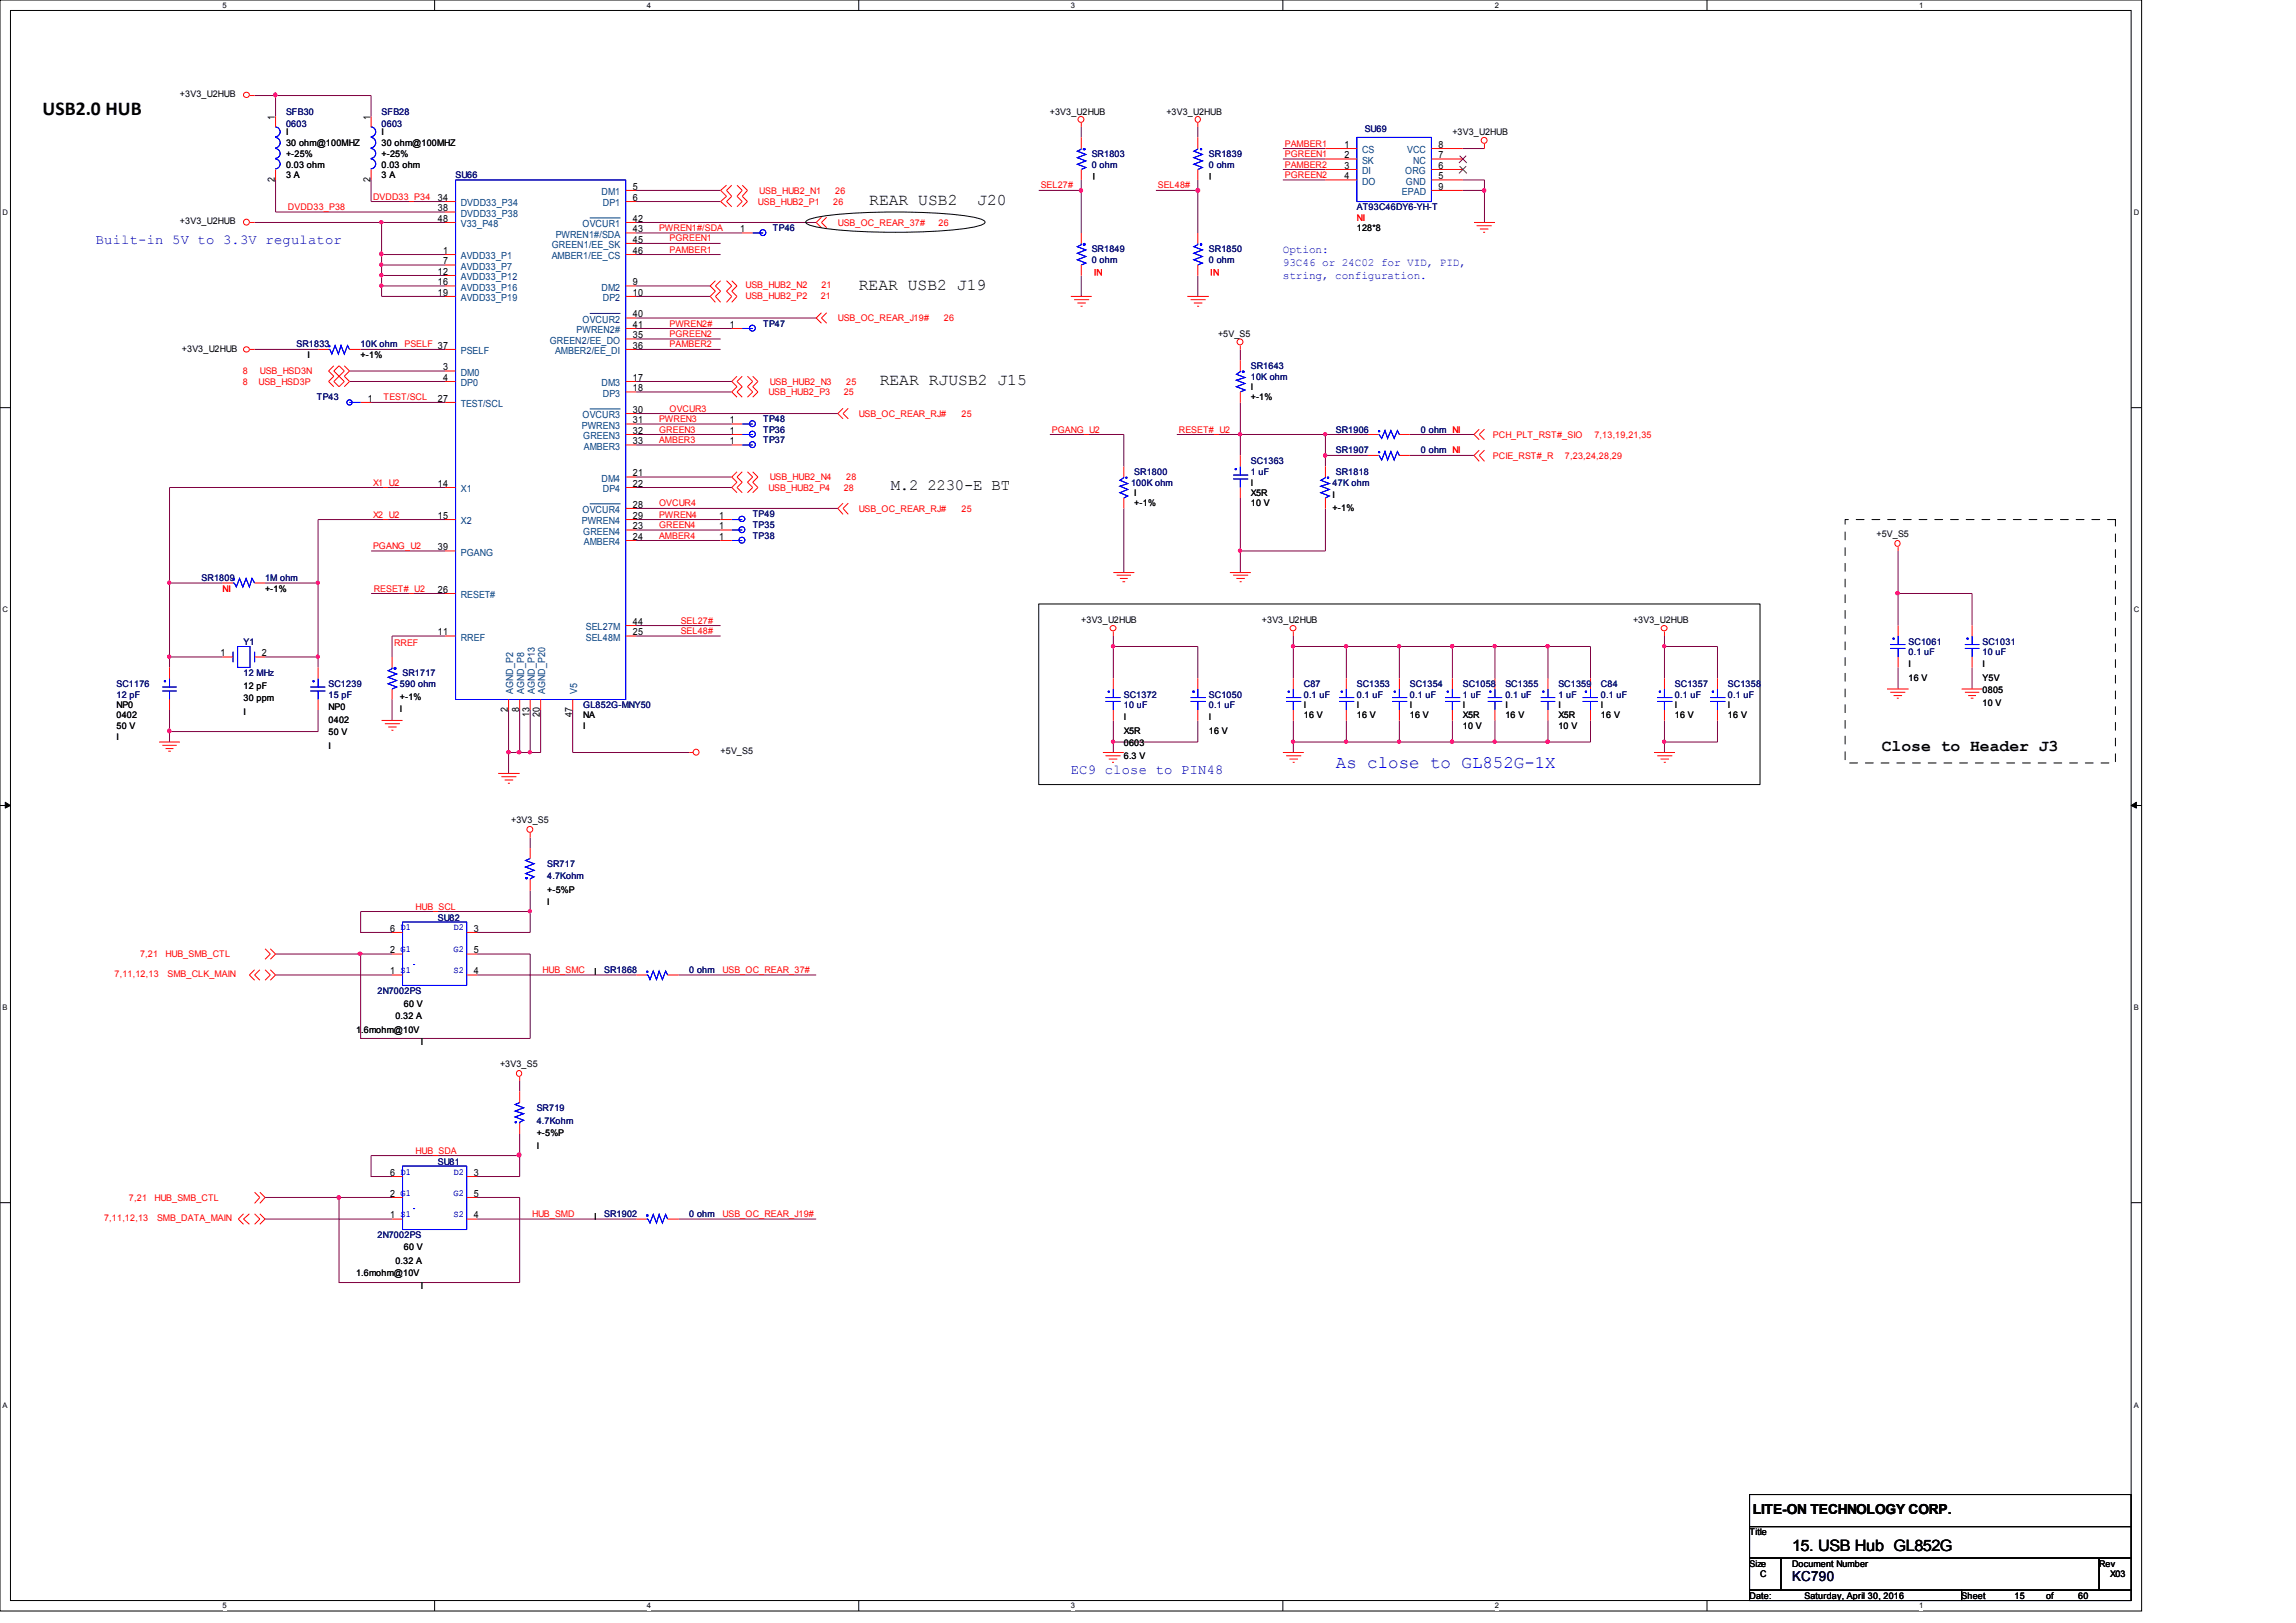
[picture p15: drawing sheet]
<svg xmlns="http://www.w3.org/2000/svg" width="297mm" height="210mm" viewBox="0 0 297 210" stroke-linecap="round" stroke-linejoin="round" font-family="sans-serif">
<defs><g id="words">
<text font-size="2.5" x="5.5" y="14.8">USB2.0 HUB</text>
<text font-size="2.3" fill="#00f" x="172.8" y="99.3">As close to GL852G-1X</text>
<g font-size="2.1">
<text x="112.4" y="26.5">REAR USB2</text>
<text x="126.4" y="26.5">J20</text>
<text x="111.1" y="37.5">REAR USB2 J19</text>
<text x="113.8" y="49.9">REAR RJUSB2 J15</text>
<text x="243.4" y="97.1">Close to Header J3</text>
</g>
<g font-size="2">
<text x="115.2" y="63.4">M.2 2230-E BT</text>
<text x="231.8" y="200.7">15. USB Hub GL852G</text>
</g>
<g font-size="1.8" fill="#00f">
<text x="12.4" y="31.6">Built-in 5V to 3.3V regulator</text>
<text x="138.5" y="100.2">EC9 close to PIN48</text>
</g>
<text font-size="1.8" x="226.7" y="195.9">LITE-ON TECHNOLOGY CORP.</text>
<text font-size="1.8" fill="#000040" x="231.8" y="204.6">KC790</text>
<g font-size="1.4" fill="#00f">
<text x="165.9" y="32.8">Option:</text>
<text x="165.9" y="34.5">93C46 or 24C02 for VID, PID,</text>
<text x="165.9" y="36.2">string, configuration.</text>
</g>
<g font-size="1.3">
<text x="35.6" y="15.5" transform="rotate(-90 35.6 15.5)">1</text>
<text x="47.9" y="15.5" transform="rotate(-90 47.9 15.5)">1</text>
<text x="35.6" y="23.5" transform="rotate(-90 35.6 23.5)">2</text>
<text x="47.9" y="23.5" transform="rotate(-90 47.9 23.5)">2</text>
<text x="173.9" y="19.1">1</text>
<text x="173.9" y="20.5">2</text>
<text x="173.9" y="21.8">3</text>
<text x="173.9" y="23.2">4</text>
<text x="186.1" y="23.2">5</text>
<text x="186.1" y="21.8">6</text>
<text x="186.1" y="20.5">7</text>
<text x="186.1" y="19.1">8</text>
<text x="56.6" y="26">34</text>
<text x="56.6" y="27.3">38</text>
<text x="56.6" y="28.7">48</text>
<text x="81.9" y="28.7">42</text>
<text x="81.9" y="26">6</text>
<text x="81.9" y="24.6">5</text>
<text x="186.1" y="24.6">9</text>
<text x="56.6" y="35.6">12</text>
<text x="57.3" y="32.9">1</text>
<text x="57.3" y="34.2">7</text>
<text x="81.9" y="31.4">45</text>
<text x="81.9" y="32.9">46</text>
<text x="81.9" y="30.1">43</text>
<text x="95.8" y="30.1">1</text>
<text x="56.6" y="38.3">19</text>
<text x="56.6" y="36.9">16</text>
<text x="81.9" y="41.1">40</text>
<text x="81.9" y="38.3">10</text>
<text x="81.9" y="36.9">9</text>
<text x="57.3" y="47.9">3</text>
<text x="81.9" y="45.1">36</text>
<text x="81.9" y="43.8">35</text>
<text x="81.9" y="42.4">41</text>
<text x="94.4" y="42.4">1</text>
<text x="47.6" y="52">1</text>
<text x="56.6" y="52">27</text>
<text x="57.3" y="49.3">4</text>
<text x="81.9" y="53.4">30</text>
<text x="81.9" y="50.6">18</text>
<text x="81.9" y="49.3">17</text>
<text x="81.9" y="57.5">33</text>
<text x="81.9" y="56.1">32</text>
<text x="81.9" y="54.8">31</text>
<text x="94.4" y="57.5">1</text>
<text x="94.4" y="54.8">1</text>
<text x="94.4" y="56.1">1</text>
<text x="56.6" y="63">14</text>
<text x="81.9" y="65.7">28</text>
<text x="81.9" y="63">22</text>
<text x="81.9" y="61.6">21</text>
<text x="56.6" y="67.1">15</text>
<text x="56.6" y="71.2">39</text>
<text x="81.9" y="69.8">24</text>
<text x="81.9" y="68.5">23</text>
<text x="81.9" y="67.1">29</text>
<text x="93" y="69.8">1</text>
<text x="93" y="68.5">1</text>
<text x="93" y="67.1">1</text>
<text x="56.6" y="76.7">26</text>
<text x="56.6" y="82.2">11</text>
<text x="81.9" y="82.2">25</text>
<text x="81.9" y="80.9">44</text>
<text x="28.5" y="84.9">1</text>
<text x="33.9" y="84.9">2</text>
<text x="65.7" y="92.1" transform="rotate(-90 65.7 92.1)">2</text>
<text x="67.1" y="92.1" transform="rotate(-90 67.1 92.1)">8</text>
<text x="68.5" y="92.8" transform="rotate(-90 68.5 92.8)">13</text>
<text x="69.8" y="92.8" transform="rotate(-90 69.8 92.8)">20</text>
<text x="74" y="92.8" transform="rotate(-90 74 92.8)">47</text>
<text x="50.5" y="120.6">6 D1</text>
<text x="50.5" y="123.4">2 G1</text>
<text x="61.3" y="123.4">5</text>
<text x="61.3" y="120.6">3</text>
<text x="50.5" y="126.1">1 S1</text>
<text x="61.3" y="126.1">4</text>
<text x="50.5" y="152.1">6 D1</text>
<text x="50.5" y="154.9">2 G1</text>
<text x="61.3" y="154.9">5</text>
<text x="61.3" y="152.1">3</text>
<text x="50.5" y="157.6">1 S1</text>
<text x="61.3" y="157.6">4</text>
</g>
<g font-size="1.3" fill="#004080">
<text x="176.2" y="19.8">CS</text>
<text x="176.2" y="21.2">SK</text>
<text x="176.2" y="22.5">DI</text>
<text x="176.2" y="23.9">DO</text>
<text x="181.8" y="22.5">ORG</text>
<text x="181.9" y="23.9">GND</text>
<text x="182" y="19.8">VCC</text>
<text x="182.8" y="21.2">NC</text>
<text x="59.6" y="26.7">DVDD33_P34</text>
<text x="59.6" y="28">DVDD33_P38</text>
<text x="59.6" y="29.4">V33_P48</text>
<text x="75.4" y="29.4">OVCUR1</text>
<text x="77.8" y="25.2">DM1</text>
<text x="78" y="26.7">DP1</text>
<text x="181.4" y="25.2">EPAD</text>
<text x="59.6" y="33.5">AVDD33_P1</text>
<text x="59.6" y="34.9">AVDD33_P7</text>
<text x="71.4" y="32.1">GREEN1/EE_SK</text>
<text x="71.4" y="33.5">AMBER1/EE_CS</text>
<text x="71.9" y="30.7">PWREN1#/SDA</text>
<text x="59.6" y="38.9">AVDD33_P19</text>
<text x="59.6" y="37.6">AVDD33_P16</text>
<text x="59.6" y="36.2">AVDD33_P12</text>
<text x="75.4" y="41.7">OVCUR2</text>
<text x="77.8" y="37.6">DM2</text>
<text x="78" y="38.9">DP2</text>
<text x="59.6" y="45.8">PSELF</text>
<text x="71.1" y="44.4">GREEN2/EE_DO</text>
<text x="71.8" y="45.8">AMBER2/EE_DI</text>
<text x="74.6" y="43.1">PWREN2#</text>
<text x="59.6" y="48.6">DM0</text>
<text x="59.6" y="50">DP0</text>
<text x="59.6" y="52.7">TEST/SCL</text>
<text x="77.8" y="50">DM3</text>
<text x="78" y="51.3">DP3</text>
<text x="75.3" y="55.5">PWREN3</text>
<text x="75.4" y="54.1">OVCUR3</text>
<text x="75.4" y="56.8">GREEN3</text>
<text x="75.5" y="58.2">AMBER3</text>
<text x="59.6" y="63.7">X1</text>
<text x="77.8" y="62.3">DM4</text>
<text x="78" y="63.7">DP4</text>
<text x="59.6" y="67.8">X2</text>
<text x="59.6" y="71.9">PGANG</text>
<text x="75.3" y="67.8">PWREN4</text>
<text x="75.4" y="66.4">OVCUR4</text>
<text x="75.4" y="69.2">GREEN4</text>
<text x="75.5" y="70.5">AMBER4</text>
<text x="59.6" y="77.4">RESET#</text>
<text x="59.6" y="82.9">RREF</text>
<text x="75.8" y="82.9">SEL48M</text>
<text x="75.8" y="81.5">SEL27M</text>
<text x="66.4" y="89.8" transform="rotate(-90 66.4 89.8)">AGND_P2</text>
<text x="67.8" y="89.8" transform="rotate(-90 67.8 89.8)">AGND_P8</text>
<text x="69.2" y="89.8" transform="rotate(-90 69.2 89.8)">AGND_P13</text>
<text x="70.5" y="89.8" transform="rotate(-90 70.5 89.8)">AGND_P20</text>
<text x="74.7" y="89.8" transform="rotate(-90 74.7 89.8)">V5</text>
</g>
<g font-size="1.2">
<text x="23.3" y="12.6">+3V3_U2HUB</text>
<text x="37" y="17.5">I</text>
<text x="49.4" y="17.5">I</text>
<text x="135.8" y="14.8">+3V3_U2HUB</text>
<text x="150.9" y="14.8">+3V3_U2HUB</text>
<text x="187.9" y="17.5">+3V3_U2HUB</text>
<text x="37" y="18.9">30 ohm@100MHZ</text>
<text x="37" y="20.3">+-25%</text>
<text x="37" y="21.7">0.03 ohm</text>
<text x="37" y="23">3 A</text>
<text x="49.4" y="18.9">30 ohm@100MHZ</text>
<text x="49.4" y="20.3">+-25%</text>
<text x="49.4" y="21.7">0.03 ohm</text>
<text x="49.4" y="23">3 A</text>
<text x="141.6" y="22.4" transform="rotate(-180 141.6 22.4)">I</text>
<text x="156.7" y="22.4" transform="rotate(-180 156.7 22.4)">I</text>
<text x="23.3" y="29">+3V3_U2HUB</text>
<text x="175.5" y="29.9">128*8</text>
<text x="23.5" y="45.6">+3V3_U2HUB</text>
<text x="39.8" y="46.3">I</text>
<text x="46.7" y="46.3">+-1%</text>
<text x="157.6" y="43.6">+5V_S5</text>
<text x="161.8" y="50.5">I</text>
<text x="161.8" y="51.8">+-1%</text>
<text x="146.7" y="64.2">I</text>
<text x="146.7" y="65.5">+-1%</text>
<text x="161.8" y="62.8">I</text>
<text x="161.8" y="64.2">X5R</text>
<text x="161.8" y="65.5">10 V</text>
<text x="172.4" y="64.4">I</text>
<text x="172.4" y="66.1">+-1%</text>
<text x="242.7" y="69.4">+5V_S5</text>
<text x="34.3" y="76.5">+-1%</text>
<text x="139.9" y="80.6">+3V3_U2HUB</text>
<text x="163.2" y="80.6">+3V3_U2HUB</text>
<text x="211.2" y="80.6">+3V3_U2HUB</text>
<text x="31.5" y="89.2">12 pF</text>
<text x="246.9" y="86.4">I</text>
<text x="246.9" y="88.1">16 V</text>
<text x="256.5" y="86.4">I</text>
<text x="256.5" y="88.1">Y5V</text>
<text x="256.5" y="89.7">0805</text>
<text x="15.1" y="91.6">NP0</text>
<text x="15.1" y="93">0402</text>
<text x="15.1" y="94.3">50 V</text>
<text x="15.1" y="95.8">I</text>
<text x="31.5" y="90.8">30 ppm</text>
<text x="31.5" y="92.5">I</text>
<text x="42.5" y="91.9">NP0</text>
<text x="42.5" y="93.6">0402</text>
<text x="42.5" y="95.2">50 V</text>
<text x="51.7" y="90.5">+-1%</text>
<text x="51.7" y="92.1">I</text>
<text x="75.4" y="93">NA</text>
<text x="75.4" y="94.3">I</text>
<text x="145.4" y="93.2">I</text>
<text x="145.4" y="94.9">X5R</text>
<text x="156.4" y="93.2">I</text>
<text x="156.4" y="94.9">16 V</text>
<text x="168.7" y="91.6">I</text>
<text x="168.7" y="93">16 V</text>
<text x="175.5" y="91.6">I</text>
<text x="175.5" y="93">16 V</text>
<text x="182.4" y="91.6">I</text>
<text x="182.4" y="93">16 V</text>
<text x="189.2" y="91.6">I</text>
<text x="189.2" y="93">X5R</text>
<text x="189.2" y="94.3">10 V</text>
<text x="194.7" y="91.6">I</text>
<text x="194.7" y="93">16 V</text>
<text x="201.6" y="91.6">I</text>
<text x="201.6" y="93">X5R</text>
<text x="201.6" y="94.3">10 V</text>
<text x="207.1" y="91.6">I</text>
<text x="207.1" y="93">16 V</text>
<text x="216.7" y="91.6">I</text>
<text x="216.7" y="93">16 V</text>
<text x="223.5" y="91.6">I</text>
<text x="223.5" y="93">16 V</text>
<text x="256.5" y="91.4">10 V</text>
<text x="42.5" y="96.9">I</text>
<text x="93.2" y="97.6">+5V_S5</text>
<text x="145.4" y="96.5">0603</text>
<text x="145.4" y="98.2">6.3 V</text>
<text x="66.1" y="106.4">+3V3_S5</text>
<text x="70.8" y="115.5">+-5%P</text>
<text x="70.8" y="117.1">I</text>
<text x="77.2" y="125.3" transform="rotate(-180 77.2 125.3)">I</text>
<text x="51.1" y="131.9">0.32 A</text>
<text x="52.2" y="130.3">60 V</text>
<text x="46.1" y="133.6">1.6mohm@10V</text>
<text x="54.4" y="135.2">I</text>
<text x="64.7" y="138">+3V3_S5</text>
<text x="69.4" y="147">+-5%P</text>
<text x="69.4" y="148.7">I</text>
<text x="52.2" y="161.8">60 V</text>
<text x="77.2" y="156.9" transform="rotate(-180 77.2 156.9)">I</text>
<text x="46.1" y="165.1">1.6mohm@10V</text>
<text x="51.1" y="163.5">0.32 A</text>
<text x="54.4" y="166.8">I</text>
<text x="226.3" y="198.6">Title</text>
<text x="226.3" y="202.7">Size</text>
<text x="231.8" y="202.7">Document Number</text>
<text x="271.5" y="202.7">Rev</text>
<text x="226.3" y="206.8">Date:</text>
<text x="227.7" y="204">C</text>
<text x="233.4" y="206.8">Saturday, April 30, 2016</text>
<text x="253.7" y="206.8">Sheet</text>
<text x="260.6" y="206.8">15</text>
<text x="264.7" y="206.8">of</text>
<text x="268.8" y="206.8">60</text>
<text x="273" y="204">X03</text>
</g>
<g font-size="1.2" fill="#000080">
<text x="37" y="14.8">SFB30</text>
<text x="37" y="16.4">0603</text>
<text x="49.4" y="14.8">SFB28</text>
<text x="49.4" y="16.4">0603</text>
<text x="176.5" y="17">SU69</text>
<text x="58.9" y="23">SU66</text>
<text x="141.2" y="20.3">SR1803</text>
<text x="141.2" y="21.7">0 ohm</text>
<text x="156.4" y="20.3">SR1839</text>
<text x="156.4" y="21.7">0 ohm</text>
<text x="100" y="29.9">TP46</text>
<text x="175.5" y="27.2">AT93C46DY6-YH-T</text>
<text x="141.2" y="32.6">SR1849</text>
<text x="141.2" y="34">0 ohm</text>
<text x="156.4" y="32.6">SR1850</text>
<text x="156.4" y="34">0 ohm</text>
<text x="38.4" y="45">SR1833</text>
<text x="46.7" y="45">10K ohm</text>
<text x="98.7" y="42.2">TP47</text>
<text x="161.8" y="47.8">SR1643</text>
<text x="41" y="51.8">TP43</text>
<text x="161.8" y="49.1">10K ohm</text>
<text x="98.7" y="57.3">TP37</text>
<text x="98.7" y="54.6">TP48</text>
<text x="98.7" y="56">TP36</text>
<text x="172.8" y="56">SR1906</text>
<text x="172.8" y="58.7">SR1907</text>
<text x="183.8" y="56">0 ohm NI</text>
<text x="183.8" y="58.7">0 ohm NI</text>
<text x="146.3" y="62.8">100K ohm</text>
<text x="146.7" y="61.5">SR1800</text>
<text x="161.8" y="60">SC1363</text>
<text x="161.8" y="61.5">1 uF</text>
<text x="172.4" y="62.8">47K ohm</text>
<text x="172.8" y="61.5">SR1818</text>
<text x="97.4" y="69.7">TP38</text>
<text x="97.4" y="68.3">TP35</text>
<text x="97.4" y="66.9">TP49</text>
<text x="26.1" y="75.2">SR1809</text>
<text x="34.3" y="75.2">1M ohm</text>
<text x="31.5" y="83.4">Y1</text>
<text x="246.9" y="83.4">SC1061</text>
<text x="256.5" y="83.4">SC1031</text>
<text x="15.1" y="88.9">SC1176</text>
<text x="31.5" y="87.5">12 MHz</text>
<text x="42.5" y="88.9">SC1239</text>
<text x="51.7" y="88.9">590 ohm</text>
<text x="52.1" y="87.5">SR1717</text>
<text x="168.7" y="88.9">C87</text>
<text x="175.5" y="88.9">SC1353</text>
<text x="182.4" y="88.9">SC1354</text>
<text x="189.2" y="88.9">SC1058</text>
<text x="194.7" y="88.9">SC1355</text>
<text x="201.6" y="88.9">SC1359</text>
<text x="207.1" y="88.9">C84</text>
<text x="216.7" y="88.9">SC1357</text>
<text x="223.5" y="88.9">SC1358</text>
<text x="246.9" y="84.8">0.1 uF</text>
<text x="256.5" y="84.8">10 uF</text>
<text x="15.1" y="90.3">12 pF</text>
<text x="42.5" y="90.3">15 pF</text>
<text x="75.4" y="91.6">GL852G-MNY50</text>
<text x="145.4" y="90.3">SC1372</text>
<text x="145.4" y="91.6">10 uF</text>
<text x="156.4" y="90.3">SC1050</text>
<text x="156.4" y="91.6">0.1 uF</text>
<text x="168.7" y="90.3">0.1 uF</text>
<text x="175.5" y="90.3">0.1 uF</text>
<text x="182.4" y="90.3">0.1 uF</text>
<text x="189.2" y="90.3">1 uF</text>
<text x="194.7" y="90.3">0.1 uF</text>
<text x="201.6" y="90.3">1 uF</text>
<text x="207.1" y="90.3">0.1 uF</text>
<text x="216.7" y="90.3">0.1 uF</text>
<text x="223.5" y="90.3">0.1 uF</text>
<text x="70.8" y="112.2">SR717</text>
<text x="70.8" y="113.8">4.7Kohm</text>
<text x="56.6" y="119.2">SU82</text>
<text x="78.1" y="125.9">SR1868</text>
<text x="89.2" y="125.9">0 ohm</text>
<text x="48.9" y="128.6">2N7002PS</text>
<text x="69.4" y="143.8">SR719</text>
<text x="69.4" y="145.4">4.7Kohm</text>
<text x="56.6" y="150.7">SU81</text>
<text x="48.9" y="160.2">2N7002PS</text>
<text x="78.1" y="157.5">SR1902</text>
<text x="89.2" y="157.5">0 ohm</text>
</g>
<g font-size="1.2" fill="#f00">
<text x="166.2" y="20.3">PGREEN1</text>
<text x="166.2" y="23">PGREEN2</text>
<text x="166.2" y="21.7">PAMBER2</text>
<text x="166.2" y="19">PAMBER1</text>
<text x="37.3" y="27.2">DVDD33_P38</text>
<text x="48.3" y="25.8">DVDD33_P34</text>
<text x="85.3" y="29.9">PWREN1#/SDA</text>
<text x="98" y="26.5">USB_HUB2_P1</text>
<text x="98.2" y="25.1">USB_HUB2_N1</text>
<text x="107.8" y="26.5">26</text>
<text x="108" y="25.1">26</text>
<text x="108.4" y="29.2">USB_OC_REAR_37#</text>
<text x="121.4" y="29.2">26</text>
<text x="134.6" y="24.4">SEL27#</text>
<text x="149.8" y="24.4">SEL48#</text>
<text x="175.5" y="28.5">NI</text>
<text x="86.6" y="31.2">PGREEN1</text>
<text x="86.6" y="32.7">PAMBER1</text>
<text x="142.7" y="34.8" transform="rotate(-180 142.7 34.8)">NI</text>
<text x="157.7" y="34.8" transform="rotate(-180 157.7 34.8)">NI</text>
<text x="96.4" y="38.7">USB_HUB2_P2</text>
<text x="96.4" y="37.3">USB_HUB2_N2</text>
<text x="106.2" y="38.7">21</text>
<text x="106.3" y="37.3">21</text>
<text x="108.4" y="41.6">USB_OC_REAR_J19#</text>
<text x="122.1" y="41.6">26</text>
<text x="52.3" y="45">PSELF 37</text>
<text x="86.6" y="42.2">PWREN2#</text>
<text x="86.6" y="43.6">PGREEN2</text>
<text x="86.6" y="45">PAMBER2</text>
<text x="31.4" y="48.4">8</text>
<text x="31.4" y="49.8">8</text>
<text x="33.4" y="49.8">USB_HSD3P</text>
<text x="33.6" y="48.4">USB_HSD3N</text>
<text x="49.6" y="51.8">TEST/SCL</text>
<text x="86.6" y="53.3">OVCUR3</text>
<text x="99.4" y="51.1">USB_HUB2_P3</text>
<text x="99.6" y="49.8">USB_HUB2_N3</text>
<text x="109.1" y="51.1">25</text>
<text x="109.5" y="49.8">25</text>
<text x="111.1" y="53.9">USB_OC_REAR_RJ#</text>
<text x="124.4" y="53.9">25</text>
<text x="85.3" y="56">GREEN3</text>
<text x="85.3" y="54.6">PWREN3</text>
<text x="85.3" y="57.3">AMBER3</text>
<text x="136.1" y="56">PGANG_U2</text>
<text x="152.5" y="56">RESET#_U2</text>
<text x="193.1" y="56.6">PCH_PLT_RST#_SIO</text>
<text x="193.1" y="59.4">PCIE_RST#_R</text>
<text x="202.4" y="59.4">7,23,24,28,29</text>
<text x="206.2" y="56.6">7,13,19,21,35</text>
<text x="48.3" y="62.8">X1_U2</text>
<text x="85.3" y="65.5">OVCUR4</text>
<text x="99.4" y="63.5">USB_HUB2_P4</text>
<text x="99.6" y="62.1">USB_HUB2_N4</text>
<text x="109.1" y="63.5">28</text>
<text x="109.5" y="62.1">28</text>
<text x="48.3" y="71">PGANG_U2</text>
<text x="48.3" y="67">X2_U2</text>
<text x="85.3" y="68.3">GREEN4</text>
<text x="85.3" y="67">PWREN4</text>
<text x="85.3" y="69.7">AMBER4</text>
<text x="111.1" y="66.2">USB_OC_REAR_RJ#</text>
<text x="124.4" y="66.2">25</text>
<text x="28.8" y="76.5">NI</text>
<text x="48.3" y="76.5">RESET#_U2</text>
<text x="51" y="83.7">RREF</text>
<text x="88.1" y="80.7">SEL27#</text>
<text x="88.1" y="82">SEL48#</text>
<text x="53.8" y="117.7">HUB_SCL</text>
<text x="18.1" y="123.9">7,21</text>
<text x="21.4" y="123.9">HUB_SMB_CTL</text>
<text x="70.2" y="125.9">HUB_SMC</text>
<text x="93.5" y="125.9">USB_OC_REAR_37#</text>
<text x="14.8" y="126.4">7,11,12,13</text>
<text x="21.7" y="126.4">SMB_CLK_MAIN</text>
<text x="53.8" y="149.3">HUB_SDA</text>
<text x="16.7" y="155.4">7,21</text>
<text x="20" y="155.4">HUB_SMB_CTL</text>
<text x="13.5" y="158">7,11,12,13</text>
<text x="20.3" y="158">SMB_DATA_MAIN</text>
<text x="68.8" y="157.5">HUB_SMD</text>
<text x="93.5" y="157.5">USB_OC_REAR_J19#</text>
</g>
<g font-size="1.2" fill="#00f">
<text x="51.8" y="125.9">S1</text>
<text x="51.8" y="120.4">D1</text>
<text x="51.8" y="123.2">G1</text>
<text x="58.7" y="120.4">D2</text>
<text x="58.7" y="123.2">G2</text>
<text x="58.7" y="125.9">S2</text>
<text x="51.8" y="152">D1</text>
<text x="51.8" y="154.7">G1</text>
<text x="58.7" y="152">D2</text>
<text x="58.7" y="154.7">G2</text>
<text x="51.8" y="157.5">S1</text>
<text x="58.7" y="157.5">S2</text>
</g>
<g font-size="1">
<text x="28.8" y="1">5</text>
<text x="83.7" y="1">4</text>
<text x="138.5" y="1">3</text>
<text x="193.4" y="1">2</text>
<text x="248.2" y="1">1</text>
<text x=".3" y="27.9">D</text>
<text x="276" y="27.9">D</text>
<text x=".3" y="79.2">C</text>
<text x="276" y="79.2">C</text>
<text x=".3" y="130.7">B</text>
<text x="276" y="130.7">B</text>
<text x=".3" y="182.1">A</text>
<text x="276" y="182.1">A</text>
<text x="28.8" y="208.1">5</text>
<text x="83.7" y="208.1">4</text>
<text x="138.5" y="208.1">3</text>
<text x="193.4" y="208.1">2</text>
<text x="248.2" y="208.1">1</text>
</g>
</g></defs>
<path d="M0 0h277v208.4h-277zM1.4 1.4h274.3v205.7h-274.3z" fill="none" stroke="#000" stroke-width=".13"/>
<g fill="#fff">
<path d="M28.8 .2h.5v1.1h-.5z" fill-rule="evenodd"/>
<path d="M28.8 207.3h.5v1.1h-.5z" fill-rule="evenodd"/>
</g>
<path d="M56.2 0v1.4M56.2 207.1v1.3" fill="none" stroke="#000" stroke-width=".13"/>
<g fill="#fff">
<path d="M83.7 .2h.5v1.1h-.5z" fill-rule="evenodd"/>
<path d="M83.7 207.3h.5v1.1h-.5z" fill-rule="evenodd"/>
</g>
<path d="M111.1 0v1.4M111.1 207.1v1.3" fill="none" stroke="#000" stroke-width=".13"/>
<g fill="#fff">
<path d="M138.5 .2h.5v1.1h-.5z" fill-rule="evenodd"/>
<path d="M138.5 207.3h.5v1.1h-.5z" fill-rule="evenodd"/>
</g>
<path d="M165.9 0v1.4M165.9 207.1v1.3" fill="none" stroke="#000" stroke-width=".13"/>
<g fill="#fff">
<path d="M193.4 .2h.5v1.1h-.5z" fill-rule="evenodd"/>
<path d="M193.4 207.3h.5v1.1h-.5z" fill-rule="evenodd"/>
</g>
<path d="M220.8 0v1.4M220.8 207.1v1.3" fill="none" stroke="#000" stroke-width=".13"/>
<g fill="#fff">
<path d="M248.2 .2h.6v1.1h-.6z" fill-rule="evenodd"/>
<path d="M248.2 207.3h.6v1.1h-.6z" fill-rule="evenodd"/>
<path d="M.3 27h.6v1.1h-.6z" fill-rule="evenodd"/>
<path d="M276 27h.6v1.1h-.6z" fill-rule="evenodd"/>
<path d="M.3 78.4h.6v1.1h-.6z" fill-rule="evenodd"/>
<path d="M276 78.4h.6v1.1h-.6z" fill-rule="evenodd"/>
</g>
<path d="M0 52.7h1.4M275.7 52.7h1.3" fill="none" stroke="#000" stroke-width=".13"/>
<g fill="#fff">
<path d="M.3 129.9h.6v1.1h-.6z" fill-rule="evenodd"/>
<path d="M276 129.9h.6v1.1h-.6z" fill-rule="evenodd"/>
</g>
<path d="M0 104.2h1.4M275.7 104.2h1.3" fill="none" stroke="#000" stroke-width=".13"/>
<path d="M.7 103.8l.7 .4-.7 .4zM275.7 104.2l.7-.4v.8z" fill="#000" stroke="#000" stroke-width=".13"/>
<g fill="#fff">
<path d="M.3 181.3h.6v1.1h-.6z" fill-rule="evenodd"/>
<path d="M276 181.3h.6v1.1h-.6z" fill-rule="evenodd"/>
</g>
<path d="M104.4 28.6a14.9 14.9 0 0 1 5.1-1 82.3 82.3 0 0 1 16.1 .4l1.3 .4 .4 .2 .1 .1-.1 .2a14.9 14.9 0 0 1-5.2 .9 82.3 82.3 0 0 1-16-.3l-1.4-.4-.3-.2-.2-.2zM134.4 78.1h93.3v23.4h-93.3zM0 155.6h1.4M275.7 155.6h1.3M226.3 193.4h49.4v4.1h-49.4zM226.3 197.5h49.4v4.1h-49.4zM226.3 201.6h4.1v4.1h-4.1zM226.3 205.7h27.4v1.4h-27.4zM230.4 201.6h41.1v4.1h-41.1zM253.7 205.7h22v1.4h-22zM271.5 201.6h4.2v4.1h-4.2z" fill="none" stroke="#000" stroke-width=".13"/>
<g fill="none" stroke="#800040" stroke-width=".13">
<path d="M32.9 12.4h2.7M35.6 12.4v2.7M35.6 12.4h12.4v2.7M139.9 16.4v1.4M154.9 16.4v1.4M165.9 19.2h5.5M189.2 19.2h2.8M32.9 28.8h16.5v4.1M35.6 23.3v4.1h22M48 23.3v2.8h9.6M49.4 28.8h8.2M49.4 37h8.2"/>
<path d="M49.4 32.9h8.2M49.4 34.3h8.2M49.4 35.6h8.2M49.4 34.3v1.3M49.4 35.6v1.4M49.4 37v1.4h8.2M49.4 32.9v1.4M82.3 31.5h10.9M82.3 32.9h10.9M82.3 24.6h10.9M82.3 26.1h10.9M82.3 37h9.6"/>
<path d="M82.3 38.4h9.6M82.3 28.8h23.3M82.3 30.1h13.7M134.4 24.6h5.5M139.9 23.3v1.3M139.9 35.6v2.8M139.9 24.6v5.5M149.5 24.6h5.4M154.9 35.6v2.8M154.9 24.6v5.5M154.9 23.3v1.3M165.9 20.6h5.5"/>
<path d="M165.9 23.3h5.5M165.9 21.9h5.5M189.2 23.3h2.8v1.3M189.2 24.6h2.8M192 24.6v4.2M32.9 45.2h8.2M45.2 48h12.4M45.2 49.4h12.4M46.7 45.2h10.9M48 52.1h9.6M82.3 43.9h10.9M82.3 45.2h10.9"/>
<path d="M82.3 41.1h23.3M82.3 42.5h12.4M82.3 56.2h12.4M82.3 54.9h12.4M82.3 57.6h12.4M82.3 50.7h12.4M82.3 49.4h12.4M82.3 53.5h26.1M135.8 56.2h9.6v4.2M152.2 56.2h8.2M160.4 45.2v1.5M160.4 56.2v2.7"/>
<path d="M160.4 52.1v4.1M160.4 56.2h11M171.4 58.9v1.5M171.4 56.2v2.7M171.5 56.2h5.5M171.5 58.9h5.5M182.4 56.2h8.3M182.4 58.9h8.3M21.9 75.4h6.9M21.9 75.4v9.6M34.3 75.4h6.8M41.1 75.4v9.6"/>
<path d="M48 71.3h9.6M48 76.8h9.6M57.6 63.1h-35.7v12.3M57.6 67.2h-16.5v8.2M82.3 68.6h10.9M82.3 67.2h10.9M82.3 69.9h10.9M82.3 63.1h12.4M82.3 61.7h12.4M82.3 65.8h26.1M145.4 65.8v8.3M160.4 64.4v6.9"/>
<path d="M160.4 71.3v2.8M171.4 65.8v5.5h-11M245.5 76.8h9.6v4.1M245.5 71.3v5.5M245.5 76.8v4.1M21.9 91.9v2.8M21.9 85v1.4M21.9 94.7v1.3M21.9 85h6.9M34.3 85h6.8M41.1 91.9v2.8h-19.2M41.1 85v1.4"/>
<path d="M50.7 90.5v2.7M57.6 82.3h-6.9v2.7M65.8 97.4v2.7M65.8 91.9v5.5M65.8 97.4h1.4M67.2 97.4h1.4M67.2 91.9v5.5M68.6 91.9v5.5M69.9 91.9v5.5h-1.3M74.1 91.9v5.5h15.1M82.3 80.9h10.9M82.3 82.3h10.9"/>
<path d="M144 83.7v4.1M144 96v1.4M144 93.2v2.8M144 82.3v1.4M144 83.7h10.9v4.1M154.9 93.2v2.8h-10.9M167.3 83.7v4.1M167.3 96v1.4M167.3 83.7h6.9M167.3 96h6.9M167.3 93.2v2.8M167.3 82.3v1.4"/>
<path d="M174.2 96h6.8M174.2 83.7v4.1M174.2 93.2v2.8M174.2 83.7h6.8M181 83.7h6.9M181 93.2v2.8M181 83.7v4.1M181 96h6.9M187.9 96h5.5M187.9 83.7h5.5M187.9 93.2v2.8M187.9 83.7v4.1"/>
<path d="M193.4 93.2v2.8M193.4 83.7v4.1M193.4 96h6.8M193.4 83.7h6.8M200.2 83.7v4.1M200.2 93.2v2.8M200.2 83.7h5.5v4.1M205.7 93.2v2.8h-5.5M215.3 82.3v1.4M215.3 83.7h6.9v4.1M215.3 96v1.4M215.3 83.7v4.1"/>
<path d="M215.3 93.2v2.8M222.2 93.2v2.8h-6.9M245.5 86.4v2.8M255.1 86.4v2.8M68.6 117.9v2.7h-6.9M68.6 117.9h-21.9v2.7h4M68.6 115.2v2.7M68.6 108.4v1.3M35.6 126.2h15.1M35.6 123.4h11.1M46.7 123.4h4M61.7 123.4h6.9v11h-21.9v-11"/>
<path d="M61.7 126.2h20.6M67.2 139.9v1.3M87.8 126.2h17.8M34.3 157.7h16.4M34.3 154.9h9.6M43.9 154.9h6.8M61.7 154.9h5.5v11h-23.3v-11M61.7 157.7h20.6M67.2 149.5h-19.2v2.7h2.7M67.2 149.5v2.7h-5.5M67.2 146.7v2.8M87.8 157.7h17.8"/>
</g>
<g fill="#f0f" stroke="#f0f" stroke-width=".13">
<path d="M67 97.2h.3l.1 .1-.1 .2h-.3l-.1-.2z" fill-rule="evenodd"/>
<path d="M65.6 97.2h.4v.1v.2h-.4l-.1-.2z" fill-rule="evenodd"/>
<path d="M245.3 76.6h.3l.1 .2-.1 .1h-.3l-.1-.1z" fill-rule="evenodd"/>
<path d="M46.4 123.3h.3l.1 .1-.1 .2h-.3l-.1-.2z" fill-rule="evenodd"/>
<path d="M67 97.2h.3l.1 .1-.1 .2h-.3l-.1-.2z" fill-rule="evenodd"/>
<path d="M65.6 97.2h.4v.1v.2h-.4l-.1-.2z" fill-rule="evenodd"/>
<path d="M245.3 76.6h.3l.1 .2-.1 .1h-.3l-.1-.1z" fill-rule="evenodd"/>
<path d="M46.4 123.3h.3l.1 .1-.1 .2h-.3l-.1-.2z" fill-rule="evenodd"/>
<circle cx="192" cy="24.6" r=".24"/>
<circle cx="68.5" cy="97.3" r=".21"/>
<circle cx="49.3" cy="28.7" r=".21"/>
<circle cx="49.3" cy="37" r=".21"/>
<circle cx="21.9" cy="85" r=".21"/>
<circle cx="21.9" cy="94.6" r=".24"/>
<circle cx="35.6" cy="12.3" r=".24"/>
<circle cx="49.3" cy="35.6" r=".21"/>
<circle cx="49.3" cy="34.2" r=".21"/>
<circle cx="49.3" cy="32.8" r=".24"/>
<circle cx="167.3" cy="83.6" r=".21"/>
<circle cx="174.1" cy="96" r=".21"/>
<circle cx="181" cy="96" r=".21"/>
<circle cx="200.2" cy="83.6" r=".21"/>
<circle cx="193.3" cy="83.6" r=".21"/>
<circle cx="167.3" cy="96" r=".21"/>
<circle cx="215.3" cy="96" r=".21"/>
<circle cx="215.3" cy="83.6" r=".21"/>
<circle cx="181" cy="83.6" r=".21"/>
<circle cx="174.1" cy="83.6" r=".21"/>
<circle cx="187.8" cy="83.6" r=".21"/>
<circle cx="187.8" cy="96" r=".21"/>
<circle cx="200.2" cy="96" r=".21"/>
<circle cx="144" cy="96" r=".21"/>
<circle cx="193.3" cy="96" r=".21"/>
<circle cx="139.8" cy="24.6" r=".24"/>
<circle cx="154.9" cy="24.6" r=".25"/>
<circle cx="160.4" cy="71.2" r=".21"/>
<circle cx="160.4" cy="56.2" r=".21"/>
<circle cx="144" cy="83.6" r=".21"/>
<circle cx="41.1" cy="85" r=".21"/>
<circle cx="21.9" cy="75.4" r=".21"/>
<circle cx="41.1" cy="75.4" r=".21"/>
<circle cx="68.5" cy="117.9" r=".21"/>
<circle cx="67.1" cy="149.4" r=".25"/>
<circle cx="43.8" cy="154.9" r=".24"/>
<circle cx="171.4" cy="56.2" r=".21"/>
<circle cx="171.4" cy="58.9" r=".24"/>
</g>
<g fill="none" stroke="#f00" stroke-width=".13">
<path d="M32.3 12.4h.6M35.6 15.1v1.3M48 15.1v1.3M139.9 15.9v.5M139.9 17.8v1.4M154.9 15.9v.5M154.9 17.8v1.4M171.4 19.2h4.1M185.2 19.2h4M192 18.6v.6M32.3 28.8h.6M35.6 21.9v1.4"/>
<path d="M48 21.9v1.4M57.6 26.1h1.3M57.6 32.9h1.3M57.6 34.3h1.3M57.6 37h1.3M57.6 38.4h1.3M57.6 28.8h1.3M57.6 27.4h1.3M57.6 35.6h1.3M80.9 24.6h1.4M80.9 26.1h1.4M80.9 32.9h1.4"/>
<path d="M80.9 37h1.4M80.9 38.4h1.4M80.9 28.8h1.4M80.9 30.1h1.4M80.9 31.5h1.4M92.5 36.3l-.6 .7 .6 .7-.6 .7 .6 .7M93.2 36.3l-.7 .7 .7 .7-.7 .7 .7 .7M94 24l-.8 .6 .8 .8-.8 .7 .8 .7M94 36.3l.7 .7-.7 .7 .7 .7-.7 .7M94.7 24l-.7 .6 .7 .8-.7 .7 .7 .7M94.7 36.3l.6 .7-.6 .7 .6 .7-.6 .7M95.3 24l.7 .6-.7 .8 .7 .7-.7 .7"/>
<path d="M96 30.1h1.4M96 24l.7 .6-.7 .8 .7 .7-.7 .7M106.3 28.1l-.7 .7 .7 .7M106.9 28.1l-.6 .7 .6 .7M138.5 38.4h2.7M138.9 38.8h2M139.4 39.2h1.1M139.8 39.6h.2M139.9 21.9v1.4M139.9 30.1v1.4M139.9 34.3v1.3M153.6 38.4h2.8"/>
<path d="M154 38.8h2M154.4 39.2h1.1M154.9 39.6h.2M154.9 21.9v1.4M154.9 30.1v1.4M154.9 34.3v1.3M171.4 20.6h4.1M171.4 21.9h4.1M171.4 23.3h4.1M185.2 24.6h4M185.2 20.6h4M185.2 21.9h4"/>
<path d="M185.2 23.3h4M190.7 28.8h2.7M191 29.2h2M191.4 29.6h1.1M191.9 30.1h.2M32.3 45.2h.6M41.1 45.2h1.4M43.2 49.4l.7-.7 .6 .7-.6 .6zM43.2 47.3l-.7 .7 .7 .7-.7 .7 .7 .6M43.9 47.3l.6 .7-.6 .7-.7-.7zM44.5 47.3l.7 .7-.7 .7 .7 .7-.7 .6M45.2 45.2h1.5"/>
<path d="M46.7 52.1h1.3M57.6 52.1h1.3M57.6 48h1.3M57.6 49.4h1.3M57.6 45.2h1.3M80.9 42.5h1.4M80.9 57.6h1.4M80.9 49.4h1.4M80.9 50.7h1.4M80.9 45.2h1.4M80.9 41.1h1.4M80.9 43.9h1.4"/>
<path d="M80.9 53.5h1.4M80.9 54.9h1.4M80.9 56.2h1.4M94.7 42.5h1.3M94.7 57.6h1.3M94.7 54.9h1.3M94.7 56.2h1.3M95.3 48.7l-.6 .7 .6 .6-.6 .7 .6 .7M96 48.7l-.7 .7 .7 .6-.7 .7 .7 .7M96.7 48.7l.7 .7-.7 .6 .7 .7-.7 .7M97.4 48.7l.6 .7-.6 .6 .6 .7-.6 .7M106.3 40.5l-.7 .6 .7 .7"/>
<path d="M106.9 40.5l-.6 .6 .6 .7M109.1 52.8l-.7 .7 .7 .7M109.7 52.8l-.6 .7 .6 .7M160.4 44.7v.5M160.4 46.7v1.3M160.4 50.7v1.4M160.4 58.9v1.5M177 56.2h1.3M177 58.9h1.3M181 56.2h1.4M181 58.9h1.4M191.3 55.5l-.6 .7 .6 .7"/>
<path d="M191.3 58.3l-.6 .6 .6 .8M192 55.5l-.7 .7 .7 .7M192 58.3l-.7 .6 .7 .8M28.8 75.4h1.3M32.9 75.4h1.4M57.6 63.1h1.3M57.6 67.2h1.3M57.6 76.8h1.3M57.6 71.3h1.3M80.9 69.9h1.4M80.9 68.6h1.4M80.9 61.7h1.4"/>
<path d="M80.9 63.1h1.4M80.9 67.2h1.4M80.9 65.8h1.4M93.2 69.9h1.5M93.2 68.6h1.5M93.2 67.2h1.5M95.3 61l-.6 .7 .6 .7-.6 .7 .6 .7M96 61l-.7 .7 .7 .7-.7 .7 .7 .7M96.7 61l.7 .7-.7 .7 .7 .7-.7 .7M97.4 61l.6 .7-.6 .7 .6 .7-.6 .7M109.1 65.1l-.7 .7 .7 .7M109.7 65.1l-.6 .7 .6 .7"/>
<path d="M144 74.1h2.7M144.4 74.4h1.9M144.9 74.8h1M145.2 75.3h.3M145.4 60.4v1.3M145.4 64.4v1.4M159.1 74.1h2.7M159.5 74.4h2M159.9 74.8h1.1M160.4 75.3h.2M160.4 63.1v1.3M171.4 60.4v1.3"/>
<path d="M171.4 64.4v1.4M245.5 70.8v.5M20.6 96h2.7M21 96.4h1.9M21.4 96.9h1M21.8 97.2h.3M21.9 86.4v1.4M21.9 90.5v1.4M28.8 85h1.3M32.9 85h1.4M41.1 86.4v1.4M41.1 90.5v1.4"/>
<path d="M49.4 93.2h2.7M49.8 93.6h1.9M50.2 94.1h1.1M50.6 94.5h.3M50.7 85v1.4M50.7 89.2v1.3M57.6 82.3h1.3M65.8 90.5v1.4M67.2 90.5v1.4M68.6 90.5v1.4M69.9 90.5v1.4M74.1 90.5v1.4"/>
<path d="M80.9 82.3h1.4M80.9 80.9h1.4M89.2 97.4h.5M142.7 97.4h2.7M143 97.8h1.9M143.4 98.2h1.1M143.8 98.6h.3M144 81.7v.6M144 87.8v1.4M144 91.9v1.3M154.9 87.8v1.4M154.9 91.9v1.3"/>
<path d="M165.9 97.4h2.8M166.4 97.8h1.9M166.8 98.2h1.1M167.2 98.6h.3M167.3 81.7v.6M167.3 87.8v1.4M167.3 91.9v1.3M174.2 87.8v1.4M174.2 91.9v1.3M181 87.8v1.4M181 91.9v1.3M187.9 87.8v1.4"/>
<path d="M187.9 91.9v1.3M193.4 87.8v1.4M193.4 91.9v1.3M200.2 87.8v1.4M200.2 91.9v1.3M205.7 87.8v1.4M205.7 91.9v1.3M214 97.4h2.7M214.4 97.8h1.9M214.8 98.2h1.1M215.2 98.6h.3M215.3 81.7v.6"/>
<path d="M215.3 87.8v1.4M215.3 91.9v1.3M222.2 87.8v1.4M222.2 91.9v1.3M244.1 89.2h2.8M244.5 89.6h2M244.9 90h1.1M245.4 90.3h.2M245.5 80.9v1.4M245.5 85v1.4M253.7 89.2h2.8M254.2 89.6h1.8"/>
<path d="M254.6 90h1M254.9 90.3h.4M255.1 80.9v1.4M255.1 85v1.4M64.4 100.1h2.8M64.9 100.5h1.9M65.3 100.9h1.1M65.7 101.3h.3M68.6 107.8v.6M68.6 109.7v1.4M68.6 113.8v1.4M32.9 125.5l-.6 .7 .6 .6"/>
<path d="M33.6 125.5l-.7 .7 .7 .6M34.3 125.5l.7 .7-.7 .6M34.3 122.8l.7 .6-.7 .7M35 125.5l.6 .7-.6 .6M35 122.8l.6 .6-.6 .7M50.7 126.2h1.4M50.7 123.4h1.4M50.7 120.6h1.4M60.4 126.2h1.3M60.4 123.4h1.3M60.4 120.6h1.3M67.2 139.4v.5"/>
<path d="M82.3 126.2h1.4M86.4 126.2h1.4M31.5 157.1l-.7 .6 .7 .7M32.3 157.1l-.8 .6 .8 .7M32.9 157.1l.7 .6-.7 .7M32.9 154.3l.7 .6-.7 .8M33.6 157.1l.7 .6-.7 .7M33.6 154.3l.7 .6-.7 .8M50.7 157.7h1.4M50.7 154.9h1.4M50.7 152.2h1.4M60.4 157.7h1.3"/>
<path d="M60.4 154.9h1.3M60.4 152.2h1.3M67.2 141.2v1.5M67.2 145.4v1.3M82.3 157.7h1.4M86.4 157.7h1.4"/>
<circle cx="31.9" cy="12.3" r=".36"/>
<circle cx="139.8" cy="15.5" r=".38"/>
<circle cx="154.9" cy="15.5" r=".36"/>
<circle cx="192" cy="18.2" r=".38"/>
<circle cx="31.9" cy="28.7" r=".38"/>
<circle cx="31.9" cy="45.2" r=".36"/>
<circle cx="160.4" cy="44.2" r=".38"/>
<circle cx="245.4" cy="70.3" r=".36"/>
<circle cx="90" cy="97.3" r=".38"/>
<circle cx="144" cy="81.3" r=".36"/>
<circle cx="167.3" cy="81.3" r=".36"/>
<circle cx="215.3" cy="81.3" r=".36"/>
<circle cx="68.5" cy="107.3" r=".38"/>
<circle cx="67.1" cy="138.9" r=".36"/>
</g>
<path d="M238.7 67.2h34.9v31.5h-34.9z" fill="none" stroke="#000" stroke-width=".13" stroke-dasharray="1 1 1 1 1 1 1 1"/>
<g fill="none" stroke="#00f" stroke-width=".13">
<path d="M35.6 16.4a.64 .64 0 0 1 .6 .7 .64 .64 0 0 1-.6 .6M35.6 19.2a.64 .64 0 0 1 .6 .7 .64 .64 0 0 1-.6 .6M35.6 17.8a.68 .68 0 0 1 .6 .7 .68 .68 0 0 1-.6 .6M48 16.4a.64 .64 0 0 1 .6 .7 .64 .64 0 0 1-.6 .6M48 19.2a.64 .64 0 0 1 .6 .7 .64 .64 0 0 1-.6 .6M48 17.8a.68 .68 0 0 1 .6 .7 .68 .68 0 0 1-.6 .6M139.9 19.2v.1l-.5 .3 1.1 .4-1.1 .4 1.1 .4-1.1 .5 1.1 .4-.6 .2M154.9 19.2v.1l-.5 .3 1.1 .4-1.1 .4 1.1 .4-1.1 .5 1.1 .4-.6 .2M175.5 17.8h9.7v8.3h-9.7zM35.6 20.6a.64 .64 0 0 1 .6 .6 .64 .64 0 0 1-.6 .6M48 20.6a.64 .64 0 0 1 .6 .6 .64 .64 0 0 1-.6 .6M58.9 23.3h22v67.2h-22z"/>
<path d="M97.4 30.1h1.3M139.9 31.5v.2l-.5 .2 1.1 .4-1.1 .5 1.1 .4-1.1 .4 1.1 .4-.6 .3M154.9 31.5v.2l-.5 .2 1.1 .4-1.1 .5 1.1 .4-1.1 .4 1.1 .4-.6 .3M42.5 45.2h.2l.2 .6 .4-1.1 .5 1.1 .3-1.1 .4 1.1 .5-1.1 .2 .5M45.2 52.1h1.5M96 42.5h1.4M96 57.6h1.4M96 54.9h1.4M96 56.2h1.4M160.4 48v.1l-.5 .3 1.1 .5-1.1 .3 1.1 .4-1.1 .4 1.1 .5-.6 .2M178.3 56.2h.1l.3 .5 .5-1 .3 1 .4-1 .4 1 .5-1 .2 .5M178.3 58.9h.1l.3 .6 .5-1.1 .3 1.1 .4-1.1 .4 1.1 .5-1.1 .2 .5"/>
<path d="M30.1 75.4h.2l.3 .5 .4-1.1 .4 1.1 .4-1.1 .5 1.1 .3-1.1 .3 .6M94.7 69.9h1.3M94.7 68.6h1.3M94.7 67.2h1.3M145.4 61.7v.1l-.5 .3 1 .5-1 .3 1 .4-1 .5 1 .4-.5 .2M159.5 61.5h2M159.5 62h2M160.4 62v1.1M160.4 60.4v1.1M171.4 61.7v.1l-.5 .3 1.1 .5-1.1 .3 1.1 .4-1.1 .5 1.1 .4-.6 .2M21 89.4h1.9M21 88.9h1.9"/>
<path d="M21.9 89.4v1.1M21.9 87.8v1.1M30.1 84.3v1.4M30.7 83.7h1.6v2.7h-1.6zM32.9 84.3v1.4M40.1 88.9h2M40.1 89.4h2M41.1 89.4v1.1M41.1 87.8v1.1M50.7 86.4v.1l-.5 .3 1.1 .4-1.1 .4 1.1 .5-1.1 .4 1.1 .4-.6 .3M143 90.8h1.9M143 90.3h1.9"/>
<path d="M144 90.8v1.1M144 89.2v1.1M154 90.3h2M154 90.8h2M154.9 90.8v1.1M154.9 89.2v1.1M166.4 90.3h1.9M166.4 90.8h1.9M167.3 90.8v1.1M167.3 89.2v1.1M173.2 90.3h2M173.2 90.8h2"/>
<path d="M174.2 90.8v1.1M174.2 89.2v1.1M180.1 90.3h1.9M180.1 90.8h1.9M181 90.8v1.1M181 89.2v1.1M186.9 90.8h2M186.9 90.3h2M187.9 90.8v1.1M187.9 89.2v1.1M192.4 90.3h1.9M192.4 90.8h1.9"/>
<path d="M193.4 90.8v1.1M193.4 89.2v1.1M199.3 90.3h1.9M199.3 90.8h1.9M200.2 90.8v1.1M200.2 89.2v1.1M204.7 90.8h2M204.7 90.3h2M205.7 90.8v1.1M205.7 89.2v1.1M214.4 90.8h1.9M214.4 90.3h1.9"/>
<path d="M215.3 90.8v1.1M215.3 89.2v1.1M221.2 90.8h2M221.2 90.3h2M222.2 90.8v1.1M222.2 89.2v1.1M244.5 83.9h2M244.5 83.4h2M245.5 83.9v1.1M245.5 82.3v1.1M254.2 83.9h1.8M254.2 83.4h1.8"/>
<path d="M255.1 83.9v1.1M255.1 82.3v1.1M52.1 119.3h8.3v8.2h-8.3zM68.6 111.1l-.6 .2 1.1 .5-1.1 .4 1.1 .4-1.1 .4 1.1 .5-.5 .2v.1M53.5 124.8h.1M83.7 126.2h.1l.3 .5 .4-1.1 .4 1.1 .4-1.1 .4 1.1 .4-1.1 .3 .6M52.1 150.9h8.3v8.2h-8.3zM53.5 156.4h.1M67.2 142.7l-.6 .2 1.1 .4-1.1 .5 1.1 .3-1.1 .4 1.1 .4-.5 .3v.2M83.7 157.7h.1l.3 .5 .4-1.1 .4 1.1 .4-1.1 .4 1.1 .4-1.1 .3 .6"/>
<circle cx="98.7" cy="30.1" r=".38"/>
<circle cx="45.2" cy="52.1" r=".34"/>
<circle cx="97.3" cy="42.5" r=".38"/>
<circle cx="97.3" cy="54.8" r=".38"/>
<circle cx="97.3" cy="57.5" r=".38"/>
<circle cx="97.3" cy="56.2" r=".38"/>
<circle cx="96" cy="69.9" r=".38"/>
<circle cx="96" cy="68.5" r=".38"/>
<circle cx="96" cy="67.1" r=".36"/>
</g>
<g fill="#00f" stroke="#00f" stroke-width=".13">
<path d="M83.7 157.2h.1l-.1 .2z" fill-rule="evenodd"/>
<path d="M83.7 157.2h.1l-.1 .2z" fill-rule="evenodd"/>
<path d="M140.2 19.2l.2 .1-.1 .1z" fill-rule="evenodd"/>
<path d="M140.2 19.2l.2 .1-.1 .1z" fill-rule="evenodd"/>
<path d="M30.2 74.9h.1l-.1 .2z" fill-rule="evenodd"/>
<path d="M30.2 74.9h.1l-.1 .2z" fill-rule="evenodd"/>
<path d="M155.3 31.5h.1v.3z" fill-rule="evenodd"/>
<path d="M155.3 31.5h.1v.3z" fill-rule="evenodd"/>
<path d="M154.3 89.4l.2 .1-.1 .1z" fill-rule="evenodd"/>
<path d="M154.3 89.4l.2 .1-.1 .1z" fill-rule="evenodd"/>
<path d="M68 113.6h.2l-.1 .1z" fill-rule="evenodd"/>
<path d="M68 113.6h.2l-.1 .1z" fill-rule="evenodd"/>
<path d="M160.7 48l.3 .1-.2 .1z" fill-rule="evenodd"/>
<path d="M160.7 48l.3 .1-.2 .1z" fill-rule="evenodd"/>
<circle cx="205.1" cy="89.5" r=".08"/>
<circle cx="254.5" cy="82.6" r=".08"/>
<circle cx="166.7" cy="89.5" r=".08"/>
<circle cx="155.4" cy="19.3" r=".08"/>
<circle cx="192.8" cy="89.5" r=".08"/>
<circle cx="40.6" cy="88.1" r=".08"/>
<circle cx="244.9" cy="82.6" r=".08"/>
<circle cx="21.3" cy="88.1" r=".08"/>
<circle cx="221.6" cy="89.5" r=".08"/>
<circle cx="159.9" cy="60.7" r=".08"/>
<circle cx="187.3" cy="89.5" r=".08"/>
<circle cx="140.3" cy="31.6" r=".13"/>
<circle cx="178.4" cy="55.8" r=".08"/>
<circle cx="145.7" cy="61.8" r=".08"/>
<circle cx="83.7" cy="125.7" r=".08"/>
<circle cx="214.7" cy="89.5" r=".08"/>
<circle cx="51.1" cy="86.5" r=".13"/>
<circle cx="178.4" cy="58.5" r=".08"/>
<circle cx="173.6" cy="89.5" r=".08"/>
<circle cx="42.6" cy="44.8" r=".08"/>
<circle cx="171.8" cy="61.8" r=".08"/>
<circle cx="66.7" cy="145.2" r=".08"/>
<circle cx="143.4" cy="89.5" r=".08"/>
<circle cx="180.4" cy="89.5" r=".08"/>
<circle cx="199.6" cy="89.5" r=".08"/>
</g>
<path d="M76.3 28.2h4M76.3 40.6h4M76.3 52.9h4M76.3 65.2h4" fill="none" stroke="#004080" stroke-width=".13"/>
<path d="M188.8 21.5l.9 .9M188.8 20.2l.9 .9M189.7 21.5l-1 .9M189.7 20.2l-1 .9" fill="none" stroke="#804000" stroke-width=".13"/>
<use href="#words"/>
</svg>
